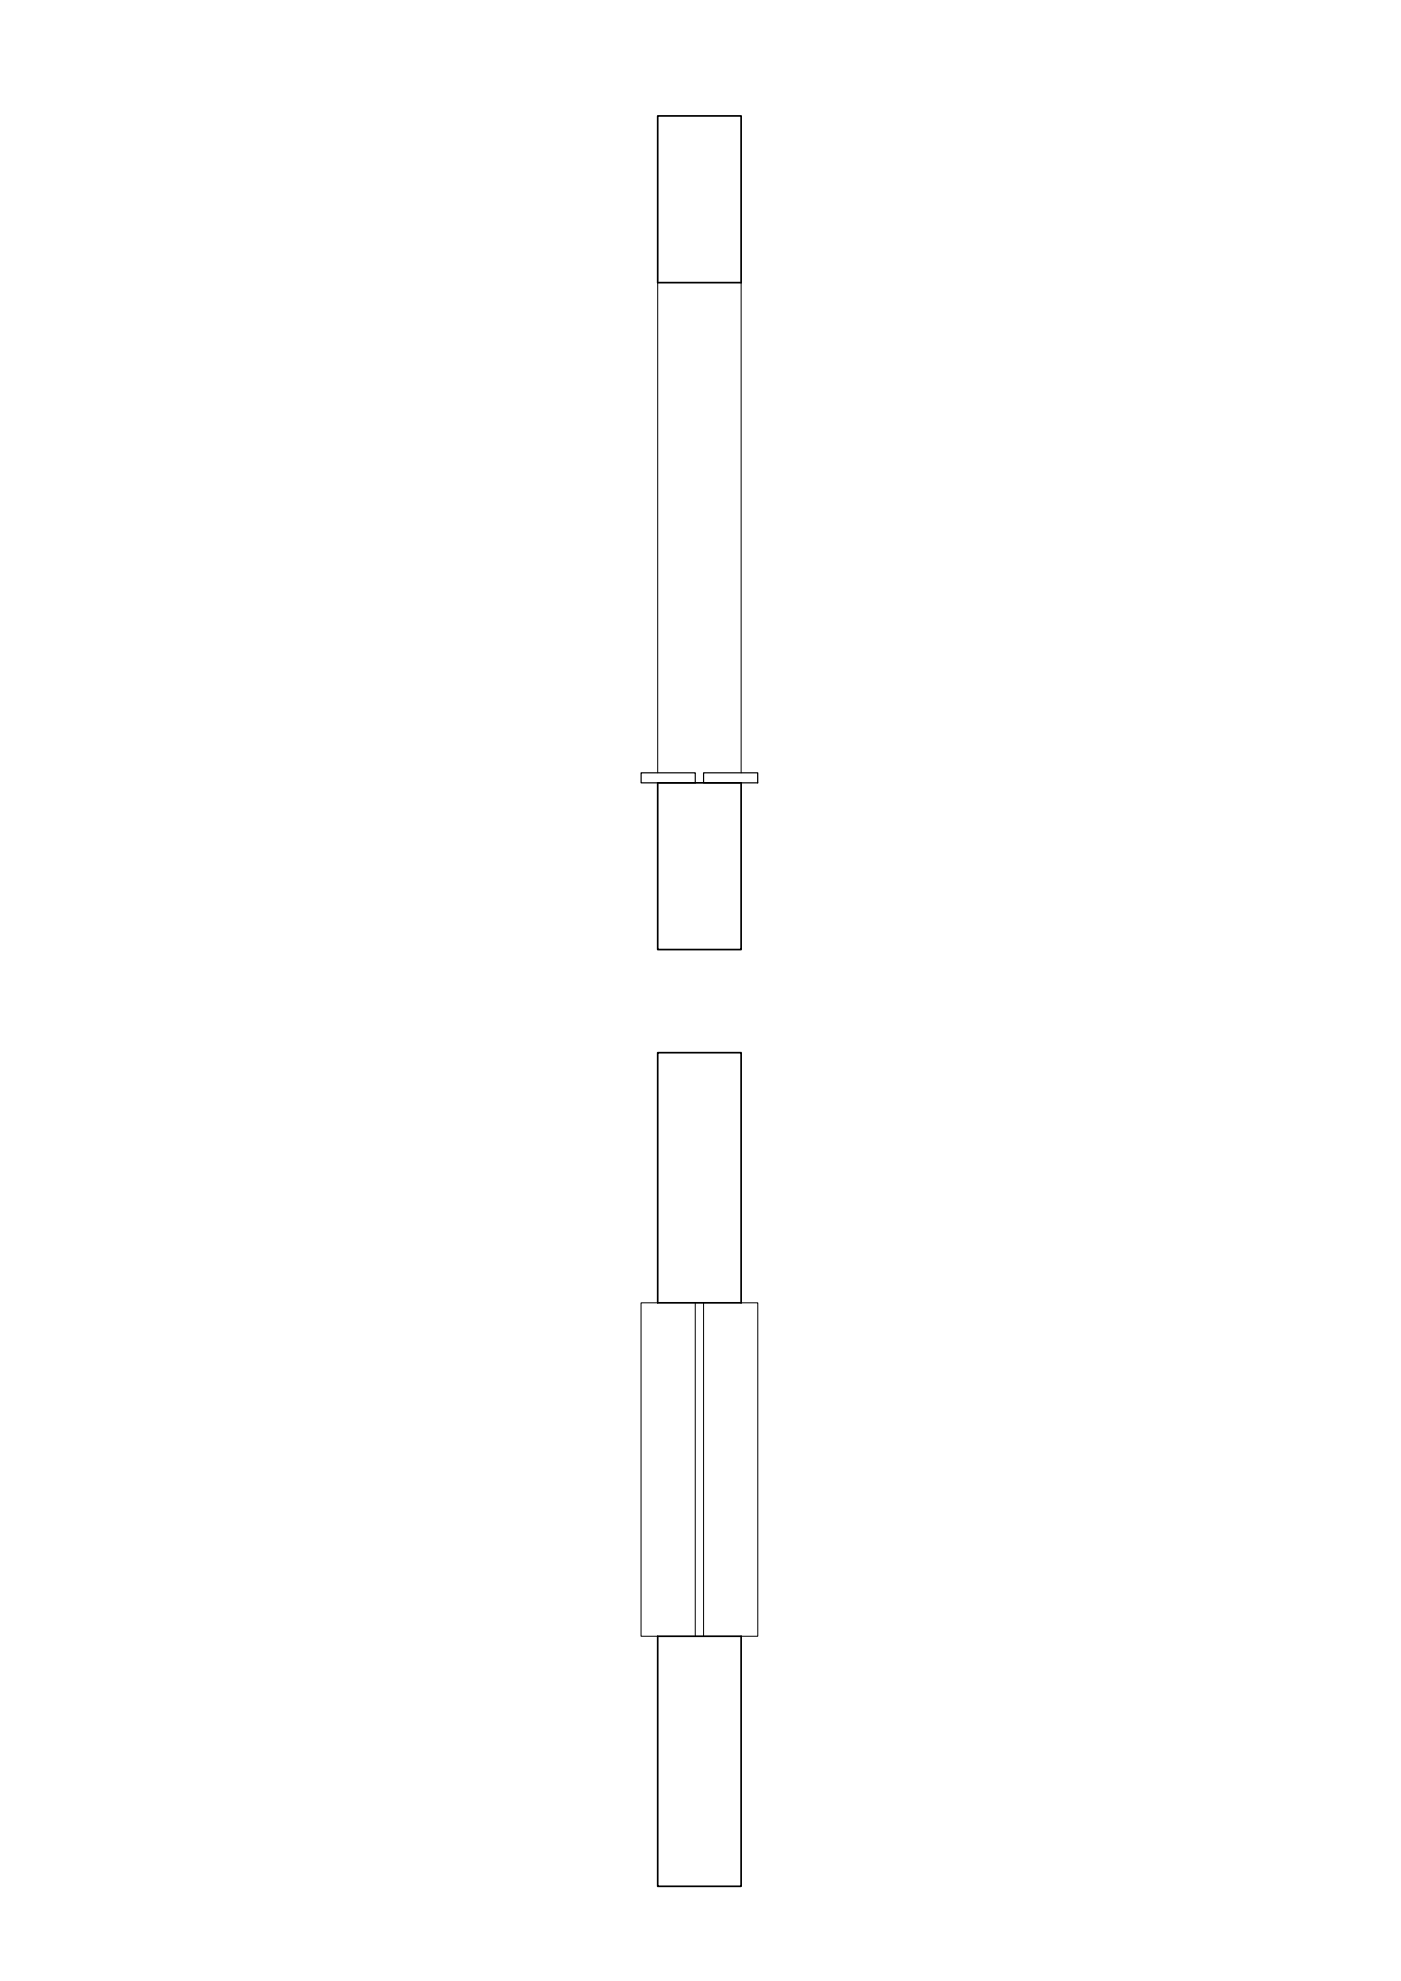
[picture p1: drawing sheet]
<svg xmlns="http://www.w3.org/2000/svg" width="420mm" height="594mm" viewBox="0 0 420 594" stroke-linecap="round" stroke-linejoin="round" font-family="sans-serif">
<!-- layer: SEZ. 0.5 -->
<path d="M197.2 34.8h25.1v50h-25.1zM197.2 234.8h25.1v50h-25.1zM197.2 315.7h25.1v75h-25.1zM197.2 490.7h25.1v75h-25.1z" fill="none" stroke="#000" stroke-width=".51"/>
<!-- layer: PROIET 0.13 -->
<path d="M197.2 84.8v147M222.3 84.8v147M197.2 390.7h-5v100h5M208.5 390.7v100M211 390.7v100M222.3 390.7h5v100h-5" fill="none" stroke="#000" stroke-width=".3"/>
<!-- layer: SEZ 0.35 -->
<path d="M192.3 231.8h16.2v3h-16.2zM211 231.8h16.2v3h-16.2z" fill="none" stroke="#000" stroke-width=".36"/>
</svg>
